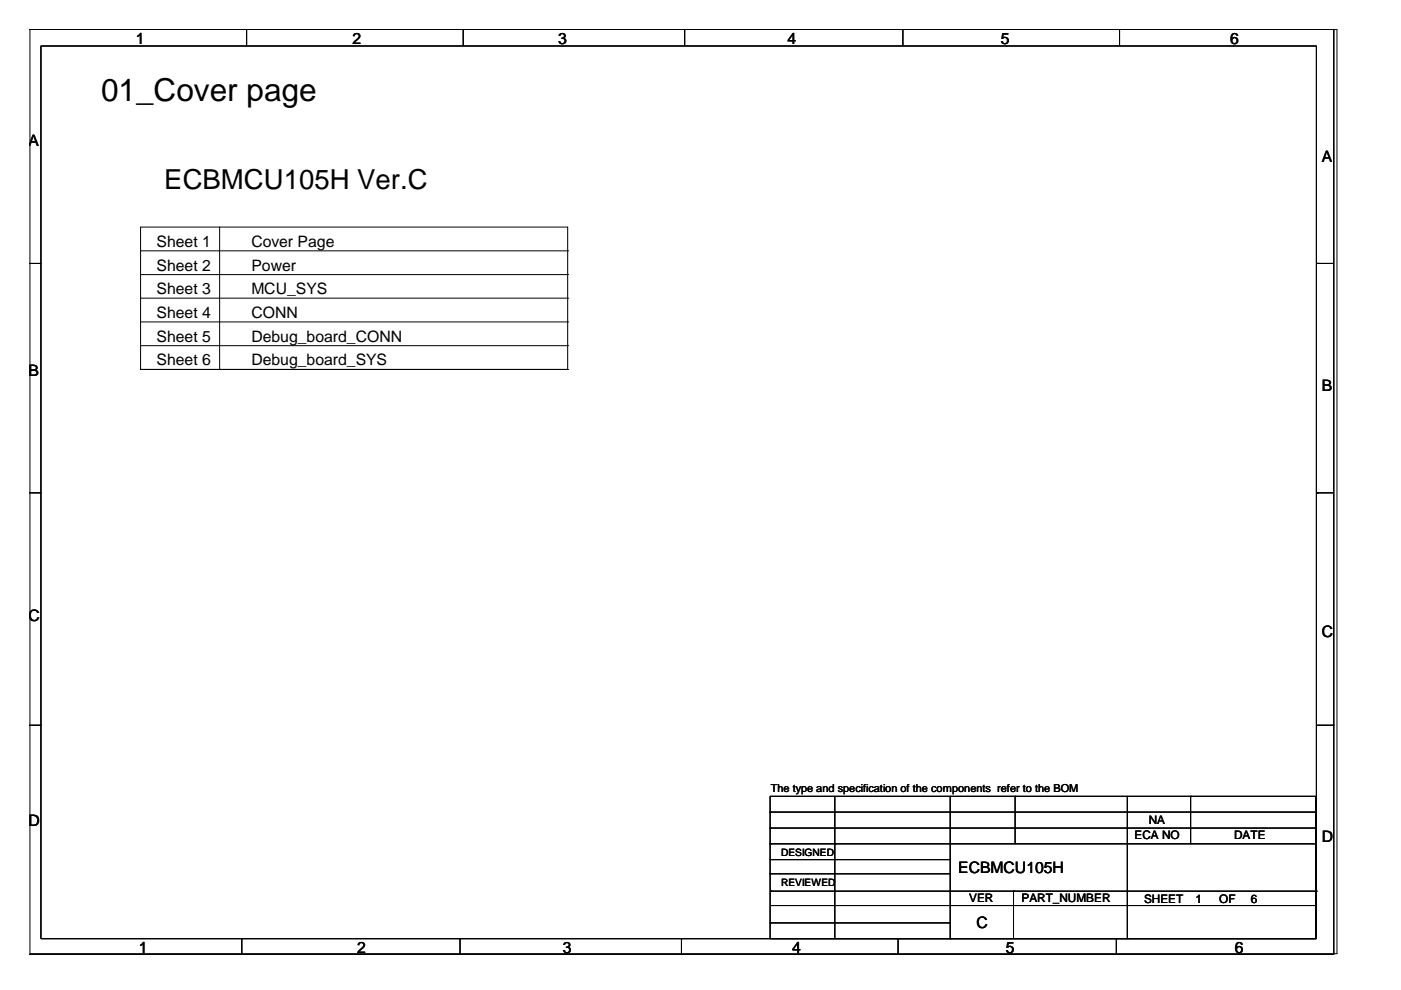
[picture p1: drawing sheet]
<svg xmlns="http://www.w3.org/2000/svg" width="297mm" height="210mm" viewBox="0 0 297 210" stroke-linecap="round" stroke-linejoin="round" font-family="sans-serif">
<defs><g id="words">
<text font-size="6.7" x="21.4" y="21.5">01_Cover page</text>
<text font-size="5.8" x="34.8" y="40">ECBMCU105H Ver.C</text>
<g font-size="3.3">
<text x="28.8" y="9.2">1</text>
<text x="74.8" y="9.2">2</text>
<text x="118.3" y="9.2">3</text>
<text x="167" y="9.2">4</text>
<text x="212.2" y="9.2">5</text>
<text x="260.8" y="9.2">6</text>
<text x="6" y="31">A</text>
<text x="280.3" y="34.4">A</text>
<text x="33.2" y="52.3">Sheet 1</text>
<text x="53.3" y="52.3">Cover Page</text>
<text x="33.2" y="57.4">Sheet 2</text>
<text x="53.3" y="57.4">Power</text>
<text x="33.2" y="62.4">Sheet 3</text>
<text x="53.3" y="62.4">MCU_SYS</text>
<text x="33.2" y="67.4">Sheet 4</text>
<text x="53.3" y="67.4">CONN</text>
<text x="33.2" y="72.4">Sheet 5</text>
<text x="33.2" y="77.5">Sheet 6</text>
<text x="53.3" y="77.5">Debug_board_SYS</text>
<text x="53.3" y="72.4">Debug_board_CONN</text>
<text x="6" y="79.6">B</text>
<text x="280.3" y="83">B</text>
<text x="6" y="131.6">C</text>
<text x="280.3" y="135">C</text>
<text x="6" y="175.2">D</text>
<text x="280.3" y="178.6">D</text>
<text x="203.2" y="185.1">ECBMCU105H</text>
<text x="207" y="196.8">C</text>
<text x="29.5" y="202">1</text>
<text x="75.7" y="202">2</text>
<text x="119.3" y="202">3</text>
<text x="167.9" y="202">4</text>
<text x="213.2" y="202">5</text>
<text x="261.8" y="202">6</text>
</g>
<g font-size="2.5">
<text x="240.5" y="177.8">ECA NO</text>
<text x="243.5" y="174.8">NA</text>
<text x="261.7" y="177.8">DATE</text>
<text x="205.5" y="191.2">VER</text>
<text x="216.6" y="191.2">PART_NUMBER</text>
<text x="242.6" y="191.5">SHEET</text>
<text x="253.4" y="191.5">1</text>
<text x="258.5" y="191.5">OF</text>
<text x="265.2" y="191.5">6</text>
</g>
<text font-size="2.3" x="163.4" y="167.8">The type and specification of the components refer to the BOM</text>
<g font-size="2.2">
<text x="165.6" y="181.4">DESIGNED</text>
<text x="165.6" y="187.8">REVIEWED</text>
</g>
</g></defs>
<g fill="none" stroke="#000" stroke-width=".21">
<path d="M6.3 6.2h276.5v196.2h-276.5M6.3 6.2h277.2v196h-277.2zM8.7 9.8h270.4v189.2h-270.4zM52.3 6.2h.1M52.3 6.2v3.4M98.2 6.2h.1M98.2 6.2v3.4M145.2 6.2h.1M145.2 6.2v3.4M191.4 6.2h.1M191.4 6.2v3.4M237.4 6.2h.1"/>
<path d="M237.4 6.2v3.4M6.3 55.9h2.4M29.8 48.1h90.6v30.2h-90.6zM29.8 53.2h90.6M29.8 58.2h90.6M46.6 48.1v30.2M120.4 53.2h.1M120.4 58.2h.1M279.3 55.9h.1M279.3 55.9h3.3M29.8 63.2h90.6M29.8 68.3h90.6"/>
<path d="M29.8 73.3h90.6M29.8 78.3h90.6M46.6 78.3h.1M120.4 63.2h.1M120.4 68.3h.1M120.4 73.3h.1M120.4 78.3h.1M6.3 104.5h2.4M279.3 104.5h.1M279.3 104.5h3.3M6.3 153.8h2.2M8.5 153.8h.1"/>
<path d="M279.3 153.8h3.3M282.6 153.8h.1M163.3 168.8h115.6v30.2h-115.6zM163.3 172.2h.1M163.3 178.9h.1M163.3 175.6h.1M163.3 172.2h115.6M163.3 178.9h115.6M163.3 175.6h115.6M177 178.9h.1M177 168.8v30.2M201.5 168.8v30.2"/>
<path d="M215.2 168.8h.1M215.2 168.8v10.1M239 168.8v30.2M252.4 168.8h.1M252.4 168.8v10.1M51.3 199h.1M51.3 199v3.4M97.5 199h.1M97.5 199v3.4M144.5 199h.1M144.5 199v3.4M163.3 195.7h.1"/>
<path d="M163.3 182.3h.1M163.3 185.3h.1M163.3 195.7h38.2M163.3 182.3h38.2M163.3 185.3h38.2M163.4 192h.1M163.4 188.9h.1M163.4 192h115.5M163.4 188.9h115.9M190.4 199h.1M190.4 199v3.4M201.5 199h.1"/>
<path d="M214.9 188.9h.1M214.9 188.9v10.1M236.7 199h.1M236.7 199v3.4M239 199h.1"/>
</g>
<use href="#words"/>
</svg>
